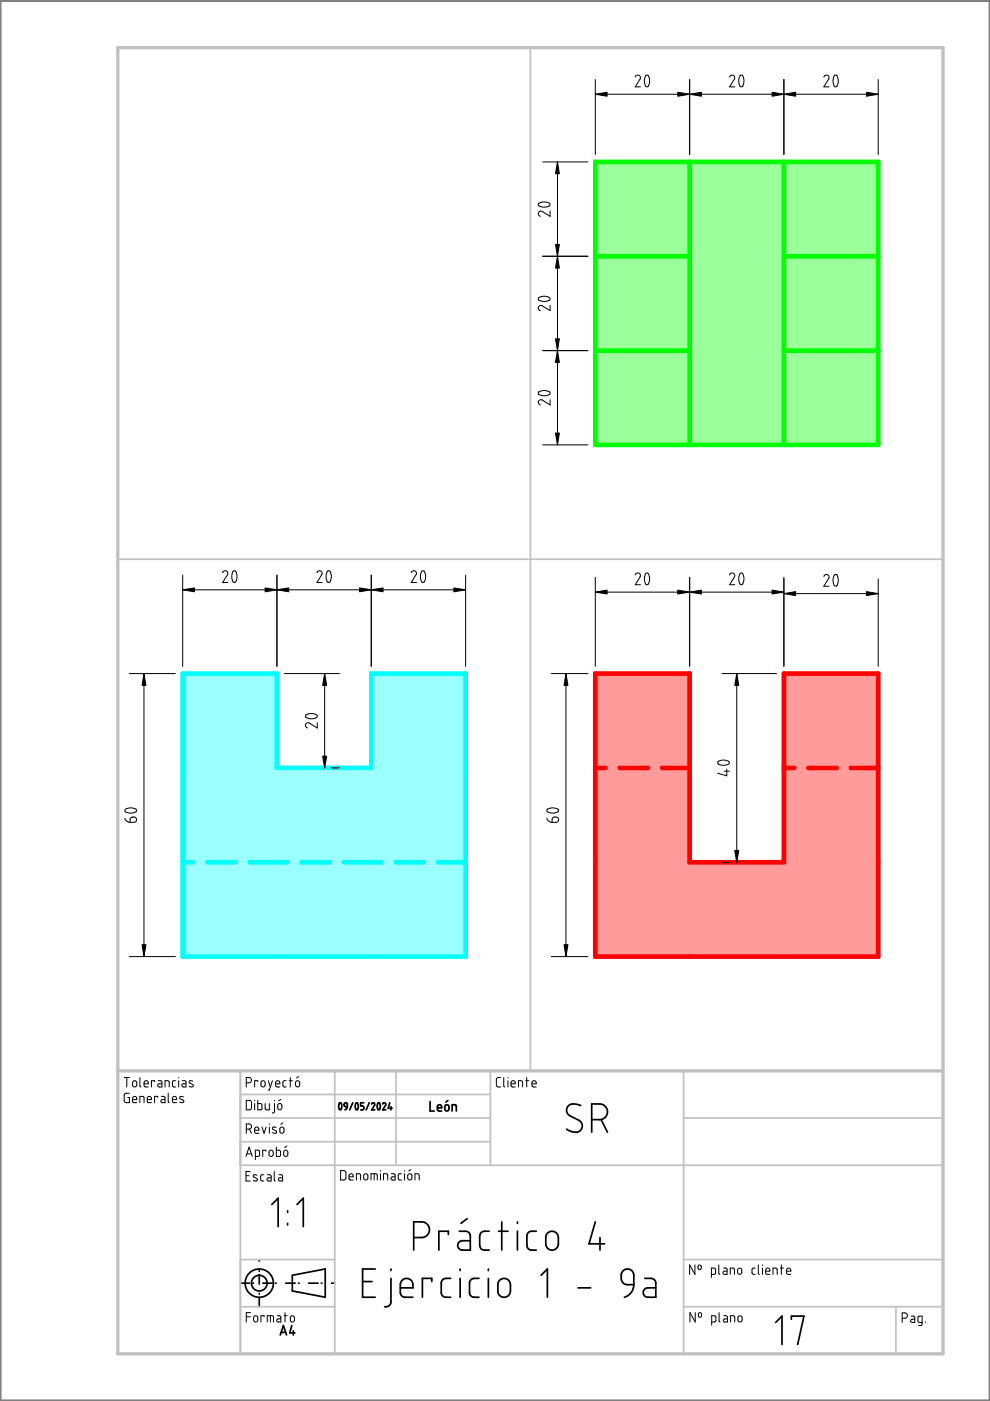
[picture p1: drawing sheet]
<svg xmlns="http://www.w3.org/2000/svg" width="210mm" height="297mm" viewBox="0 0 210 297" stroke-linecap="round" stroke-linejoin="round" font-family="sans-serif">
<path d="M126.2 34.3h60v60h-60z" fill-rule="evenodd" fill="#9bff9b"/>
<path d="M38.7 142.8h20v20h20v-20h20v60h-60z" fill-rule="evenodd" fill="#9bffff"/>
<path d="M126.2 142.8h20v40h20v-40h20v60h-60z" fill-rule="evenodd" fill="#ff9b9b"/>
<g fill="none" stroke="#000" stroke-width=".36">
<path d="M72 233.9a.46 .46 0 0 1 .5 .6l-.1 .4a.32 .32 0 0 1-.3 .4 .32 .32 0 0 1-.3-.5zM73 233.9a.35 .35 0 0 1 .4-.1 .35 .35 0 0 1 .2 .3v.5h-.4l-.2-.3zM73.6 234.6l-.1 .5-.4 .2M74.8 233.8l-.7 1.5M75.5 233.8h.2l.2 .2v.9a.32 .32 0 0 1-.3 .4 .32 .32 0 0 1-.3-.5zM77.1 233.8h-.6v.7h.4l.2 .2-.1 .5-.5 .1M78.3 233.8l-.7 1.5M78.8 234.1a.34 .34 0 0 1 .5-.3 .34 .34 0 0 1 .1 .5l-.6 1h.7M80.1 233.9a.46 .46 0 0 1 .5 .6v.4a.31 .31 0 0 1-.3 .4 .31 .31 0 0 1-.3-.4zM81.1 234.1a.35 .35 0 0 1 .5-.3 .35 .35 0 0 1 .2 .5l-.7 1h.7M82.6 233.8l-.3 1.2h.8M82.9 234.6v.7"/>
<path d="M91.2 233.6v2h.9M92.8 234.9h.8l-.1-.6-.6 .1-.1 .9 .2 .2 .6 .1M94.4 234.4l.2-.2 .5 .2 .1 .8-.2 .3-.3 .1-.3-.2zM95 233.3l-.5 .4M95.9 235.6v-1.4l.8 .2 .1 1.2M123.1 234.4l-1.1-.3h-1l-.6 .5-.3 .9 .5 .9 2.6 1.5 .3 .7-.2 .8-.3 .4-.7 .3-1.1-.2-1.1-.5M125.5 237.4h1.8l.9-.4 .5-.6 .1-.6-.1-.6-.3-.5-1-.6h-1.9v6M127.4 237.4l1.4 2.7M57.6 255.4l1.4-1.4v6.1M61 256.7v.3M61 259.4v.3M63 255.4l1.3-1.4v6.1"/>
<path d="M99.1 258.4l-1.4 1M106.4 259.1v5.9M109.7 259.1v.3M126.2 259.1l-1.3 4.6h3.3M51 272.1h1.9M53.6 272.1h.1M55 267.1v.3M55 269.4v.1M55 270.2v2M55 274.2v.2M55 275.1v2M55.7 272.1h2"/>
<path d="M58.4 272.1h.2M60.6 272.1h2M62 270.4l7-1.4v6l-7-1.3zM63.3 272.1h.1M65.4 272.1h2M68.1 272.1h.2M70.3 272.1h.7M76.9 271.7h2M79.5 269h-2.6v6h2.6M82.9 271v5.3l-.5 .6-.8 .2M82.9 269v.4M84.9 273h2.6v-1l-.5-.7-1-.2-.9 .6-.2 .6v2l.3 .4 .4 .3h1.9"/>
<path d="M87.7 262.4h1.9l.9-.4 .4-.6 .2-.6-.1-.7-.3-.4-.5-.5-.6-.1h-1.9v5.9M91.5 271.7v-.7h-1.9v4M95.1 261.7v-.7h-2.1v4M95.5 271l-1.3 .1-.4 .3-.2 .5v2.3l.1 .4 .7 .4h1.1M97.4 261l1.5 .1 .7 .5 .1 .3v3.1h-1.8l-.6-.2-.3-.9 .4-.6 .5-.2h1.8M97.6 269v.4M97.6 271v4M101.6 271l-1.5 .2-.4 .3-.2 .5v2.1l.2 .5 .7 .4h1.2M103.5 269v.4M103.5 271v4M103.7 261l-1.4 .1-.3 .3-.3 .6v2.1l.2 .5 .6 .4h1.2M105.7 261h2"/>
<path d="M105.9 271.5l.5-.4h.7l.6 .2 .4 .5 .1 .6v1.6l-.3 .6-.5 .3-1 .1-.5-.4-.3-.4v-2zM109.7 261v4M113.7 261l-1.3 .1-.5 .4-.2 .4v2.3l.2 .4 .4 .4h1.4M114.7 270.4l1.4-1.4v6M116 261.6l.6-.5 .6-.1 .7 .4 .3 .3 .2 .6v1.7l-.2 .5-.5 .4-.5 .1h-.6l-.7-.6-.2-.5v-1.7zM122.6 273h2.6M127.2 262.4v2.6M132.1 269.4l.5-.3 .6-.1 .9 .5 .3 .8v2.1h-1.6l-.8-.5-.3-.6v-1.1zM134.4 272.4l-.2 .9-.4 .8-.7 .6-.7 .3M136.7 271l1.7 .1 .4 .3 .2 .5v3.1h-1.8l-.5-.2-.3-.4v-.5l.4-.7 .4-.2h1.8M167.8 279.7v-.7h2.7l-1.4 6.1M59.4 283l.7-1.9 .6 1.9"/>
<path d="M59.6 282.5h1M61.9 281.1l-.5 1.5h1.1M62.2 282.2v.8M164.5 280.4l1.3-1.4v6.1"/>
<circle cx="55" cy="272" r="3"/>
<circle cx="55" cy="272" r="1.67"/>
</g>
<path d="M126.2 142.8h20v40h20v-40h20v60h-60zM126.2 162.8h2.2M131.4 162.8h6M140.4 162.8h5.8M166.2 162.8h2.2M171.4 162.8h6M180.4 162.8h5.8" fill="none" stroke="#f00" stroke-width=".99"/>
<path d="M38.7 142.8h20v20h20v-20h20v60h-60zM38.7 182.8h2.2M43.9 182.8h6M52.9 182.8h8M63.9 182.8h6M72.9 182.8h8M83.9 182.8h6M92.9 182.8h5.8" fill="none" stroke="#0ff" stroke-width=".99"/>
<path d="M126.2 34.3h60v60h-60zM146.2 34.3v60M166.2 34.3v60M126.2 54.3h20M166.2 54.3h20M126.2 74.3h20M166.2 74.3h20" fill="none" stroke="#0f0" stroke-width=".99"/>
<g fill="none" stroke="#000" stroke-width=".21">
<path d="M126.2 20h60M126.2 16.8v16M134.7 16.3l.4-.4h.3l.3 .3 .1 .5-1.1 1.7h1.1M136.9 16l.2-.1 .3 .1 .3 .9-.1 .9-.4 .6-.3-.2-.2-.6v-.8zM146.2 16.8v16M154.7 16.3l.4-.4h.3l.3 .3v.5l-1 1.7h1.1M156.9 16h.5l.3 .8-.1 1.1-.4 .5-.3-.2-.3-.8 .1-.7zM166.2 16.8v16M174.7 16.3l.4-.4 .6 .3 .1 .4-1.1 1.8h1.1M177 16l.2-.1 .3 .2 .2 .9-.1 1.1-.4 .3-.3-.1-.3-.8 .1-.9zM186.2 16.8v16M115.1 34.3h9.6"/>
<path d="M118.2 34.3v60M114.2 43.2l.7-.4h.8l.8 .3 .1 .3-.4 .4-1 .1-.9-.3zM115.1 54.3h9.6M116.6 44.7v1.2l-1.7-1.1h-.5l-.2 .3-.1 .3 .5 .5M114.3 63.1l.5-.2 .9-.1 .8 .3 .1 .3-.5 .4-1 .1-.8-.3-.2-.2zM115.1 74.3h9.6M116.6 64.7v1.1l-1.7-1h-.5l-.2 .3-.1 .3 .5 .4M114.2 83.2l.7-.4h.7l.8 .2 .2 .3-.1 .3-.6 .3h-.8l-.7-.2a.37 .37 0 0 1-.2-.5zM115.1 94.3h9.6M116.6 84.8v1.1l-1.7-1.1h-.5l-.2 .3-.1 .3 .5 .5M38.7 125.1h60M38.7 121.9v19.4"/>
<path d="M47.2 121.4l.3-.3 .4-.1 .4 .4-.1 .4-1 1.7h1.1M49.4 121.1h.5l.3 .7v.8l-.2 .7a.51 .51 0 0 1-.6 0 .51 .51 0 0 1-.2-.6l-.1-.7zM58.7 121.9v19.4M67.2 121.4l.3-.3 .4-.1 .4 .5-1.1 2h1.1M69.4 121.1h.5l.3 .6v.9l-.2 .8a.59 .59 0 0 1-.7-.2 .59 .59 0 0 1-.1-.6v-.7zM78.7 121.9v19.4M87.2 121.4l.2-.3 .5-.1 .4 .5-1.1 2h1.1M89.4 121.1h.5l.3 .6v.9l-.2 .7a.5 .5 0 0 1-.6 0 .5 .5 0 0 1-.2-.6v-.8zM98.7 121.9v19.4M126.2 122.4v18.9M126.2 125.5h40M134.7 121.9l.4-.4h.3l.3 .3 .1 .4-1.1 1.8h1.1"/>
<path d="M136.9 121.6l.5-.1 .3 .8v.7l-.3 .9a.66 .66 0 0 1-.7-.9v-.7zM146.2 122.4v18.9M154.7 121.9l.4-.4h.3l.3 .3v.5l-1 1.7h1.1M156.9 121.6l.5-.1 .3 .7v.8l-.3 .9a.63 .63 0 0 1-.7-.9v-.7zM166.2 122.4v18.9M166.2 125.9h20M174.7 122.2l.4-.4 .6 .3 .1 .4-1.1 1.8h1.1M177 121.9l.2-.1 .3 .1 .2 1-.1 1-.4 .4-.3-.2-.3-.7 .1-.9zM186.2 122.7v18.6M27.4 142.8h9.8M30.5 142.8v60M60.3 142.8h11.7"/>
<path d="M64.9 151.6l.8-.3 1.3 .2a.44 .44 0 0 1 .2 .5 .44 .44 0 0 1-.5 .3l-.9 .1-.6-.1-.4-.3zM67.3 153.2v1.1l-1.7-1h-.5l-.3 .2v.4l.4 .4M68.8 142.8v20M116.9 142.8h7.8M120 142.8v60M153.1 142.8h11.5M156.2 142.8v40M26.5 173.5l.4 .6 .7 .2M26.5 171.6l.8-.3h.7l.8 .3 .2 .4-.7 .3-.9 .1-.8-.3-.1-.2zM27.7 173.4l.3-.2 .6 .1 .4 .4-.1 .3-.3 .3h-1zM70.3 162.8h1.7M115.9 173.5l.4 .6 .8 .2"/>
<path d="M116.1 171.6l1.2-.3 1 .3a.59 .59 0 0 1-.1 .6 .59 .59 0 0 1-.6 .2h-.8l-.7-.3-.1-.2zM117.2 173.4l.3-.2 .6 .1 .3 .2v.4l-.3 .4h-1zM152.2 161.5l1.1-.4 1.1 .3a.45 .45 0 0 1 .1 .6 .45 .45 0 0 1-.5 .2l-.8 .1-.7-.2-.3-.2zM153.5 163.5h1.1M154.1 163.1v1.4l-2-.6M153.1 182.8h1.5M27.4 202.8h9.8M116.9 202.8h7.8M26.3 228.5h1.1M26.9 228.5v2M27.4 231.8h-.8l-.3 .3v1.3l.3 .4h.8v-1.1h-.3M28.1 233.1h.9l-.2-.6h-.3l-.3 .1-.1 .9 .2 .3h.7"/>
<path d="M28.2 229.3l.5-.2 .3 .3v.7l-.3 .3h-.3l-.3-.2zM29.7 228.5v1.8l.2 .2M29.7 233.8v-1.3l.8 .1v1.2M30.5 229.8h.9l-.2-.6-.3-.1-.3 .2-.1 .9 .3 .2 .6 .1M31.2 233.1h.9l-.2-.6h-.3l-.3 .1-.1 .9 .2 .3h.7M32.8 229.3v-.2h-.7v1.4M33.4 232.7v-.2h-.6v1.3M33.5 229.1h.6l.2 .3v1.1h-.6a.34 .34 0 0 1-.3-.4 .34 .34 0 0 1 .4-.3h.5M34.2 232.5h.5l.3 .2v1.1h-.7a.32 .32 0 0 1-.2-.4 .32 .32 0 0 1 .3-.3h.6M35 230.5v-1.4l.8 .2 .1 1.2M35.7 231.8v1.8l.2 .2M36.6 233.1h.8l-.1-.6h-.4l-.3 .1v.9l.1 .3h.7"/>
<path d="M37.2 229.1h-.4l-.2 .3v.9l.6 .2M37.9 228.5v.1M37.9 229.1v1.4M38.7 229.1h.5l.2 .3v1.1l-.6-.1a.34 .34 0 0 1-.3-.3 .34 .34 0 0 1 .4-.3h.5M38.9 232.6l-.3-.1a.3 .3 0 0 0-.4 .1 .3 .3 0 0 0 0 .4l.6 .3a.37 .37 0 0 1 0 .5 .37 .37 0 0 1-.5-.1h-.2M40.9 229.2h-.3a.31 .31 0 0 0-.4 0 .31 .31 0 0 0 .1 .5l.5 .2a.35 .35 0 0 1 0 .6 .35 .35 0 0 1-.5-.1l-.2-.1M52.2 229.6h.6l.4-.2 .1-.5-.2-.3-.9-.1v2M52.2 233.3h.8l.3 .3v1.3l-.3 .4h-.8zM52.2 239.4l.9-.2 .2-.2-.1-.6-.3-.1h-.7v2M52.9 239.4l.4 .9M54 239.6h.9l-.2-.5-.3-.1-.3 .1-.1 .9 .2 .3h.7M54 233.3v.1"/>
<path d="M54 234v1.3M54.7 233.3v2h.7l.1-.2v-.9l-.2-.2h-.6M54.7 229.3v-.2h-.7v1.4M55.4 229.3l.3-.2 .4 .2 .1 .8-.2 .3-.6-.1zM55.5 239l.5 1.3 .4-1.3M56.2 234v1.1l.3 .2h.6v-1.3M56.9 229.1l.4 1.4M57.1 238.3v.1M57.1 239v1.3M57.8 229.1l-.7 2h-.2M58.2 234v1.7l-.4 .3M58.2 233.3v.1"/>
<path d="M58.4 229.8h.9l-.1-.6-.4-.1-.3 .2-.1 .9 .3 .2 .6 .1M58.5 239.1l-.3-.1a.29 .29 0 0 0-.4 .1 .29 .29 0 0 0 .1 .4l.6 .3a.34 .34 0 0 1 0 .5 .34 .34 0 0 1-.5-.1h-.2M58.9 234.2l.3-.2 .5 .2 .1 .7-.3 .4-.5-.2zM59.4 239.1l.4-.1 .4 .3v.7l-.3 .3h-.3l-.2-.3zM59.5 233.1l-.4 .3M60 238.1l-.5 .3M60.7 229.1h-.5l-.2 .3v.9l.7 .2M61.3 229.1h.7M61.6 228.5v2M62.8 229.3l.4-.2 .3 .3v.7l-.2 .3h-.4l-.2-.3zM63.3 228.2l-.4 .4M106.1 228.5h-.6l-.3 .3 .1 1.5 .2 .1 .6 .1"/>
<path d="M106.8 228.5v1.8l.2 .2M107.7 228.5v.1M107.7 229.1v1.4M108.4 229.8h.8l-.2-.6-.3-.1-.3 .2v.9l.2 .2 .6 .1M109.9 230.5v-1.4h.7l.2 .2v1.2M111.5 229.1h.6M111.7 228.5v2M112.8 229.8h.9l-.2-.6-.4-.1-.2 .2-.1 .9 .2 .2 .7 .1M52.2 245.2l.6-2 .7 2M52.2 249.3h.6M52.3 244.6h1M53 248.4h-.8v2h.8"/>
<path d="M54.1 245.2h.7l.2-.2v-.9l-.1-.2h-.8v2M54.5 249.2l-.4-.1a.28 .28 0 0 0-.4 .1 .28 .28 0 0 0 .2 .4l.5 .3a.37 .37 0 0 1 0 .5 .37 .37 0 0 1-.5-.1h-.2M55.9 249.1h-.4l-.2 .2v.9l.2 .2h.4M56.4 244.1v-.2h-.7v1.3M56.7 249.1h.5l.3 .3v1h-.6a.33 .33 0 0 1-.3-.4 .33 .33 0 0 1 .3-.3h.6M57.1 244l.5-.1 .3 .3v.7l-.3 .3-.4-.1-.2-.2zM58.1 248.4v1.8l.3 .2M58.6 243.2v2l.8-.1 .1-.2-.1-.9-.2-.1h-.6M59.1 249.1h.6l.2 .2v1.1h-.7a.34 .34 0 0 1-.2-.4 .34 .34 0 0 1 .4-.3h.5M60.2 244l.4-.1 .4 .3v.7l-.3 .3-.4-.1-.1-.2zM60.8 243l-.4 .3M72.2 248.2h.8l.3 .3v1.3l-.3 .4h-.8z"/>
<path d="M74 249.5h.9l-.2-.5-.4-.1-.2 .1-.1 .9 .2 .3h.7M75.6 250.2v-1.3h.6l.2 .1 .1 1.2M77.2 249l.2-.1 .5 .1 .1 .8-.2 .3-.4 .1-.3-.3zM78.7 250.2v-1.3h1.2l.1 1.3M79.3 248.9v1.3M80.7 248.2v.1M80.7 248.9v1.3M81.3 250.2v-1.3l.8 .1 .1 1.2M83 248.9h.5l.3 .2v1.1h-.7a.34 .34 0 0 1-.2-.4 .34 .34 0 0 1 .3-.3h.6M85.1 248.9h-.4l-.3 .3 .1 .8 .6 .2M85.8 248.2v.1M85.8 248.9v1.3"/>
<path d="M86.5 249l.5-.1 .3 .2v.7l-.3 .4h-.3l-.2-.3zM87.1 248l-.4 .3M88 250.2v-1.3l.8 .1 .1 1.2M52.2 279.2h.9M53.1 278.3h-.9v2M53.9 279.1l.3-.1 .5 .3v.7l-.3 .2-.3 .1-.3-.2zM56 279.2v-.2h-.7v1.3M57.3 279v1.3M58.8 279h.5l.2 .2v1.1h-.5a.33 .33 0 0 1-.3-.3 .33 .33 0 0 1 .3-.4h.5M60.2 279h.7M60.4 278.3v2M61.6 279.1l.4-.1 .4 .3v.6l-.2 .3-.3 .1-.3-.2z"/>
<path d="M147.3 268.2v2l-1.1-2v2M147.4 278.3v2l-1.1-2v2M148.1 268.3a.34 .34 0 0 1 .3-.1 .34 .34 0 0 1 .3 .3v.4a.34 .34 0 0 1-.4 .3 .34 .34 0 0 1-.3-.3zM148.1 278.4a.35 .35 0 0 1 .4-.1 .35 .35 0 0 1 .2 .3v.5a.34 .34 0 0 1-.4 .2 .34 .34 0 0 1-.2-.3zM150.8 270.2h.6l.3-.2v-.9l-.1-.2h-.8v1.9M152.4 268.2v1.8l.2 .2M152.5 278.3v1.8l.2 .2M153.4 268.9h.6l.2 .2v1.1h-.6a.34 .34 0 0 1-.3-.4 .34 .34 0 0 1 .3-.3h.6M153.5 279h.5l.2 .3v1h-.5a.33 .33 0 0 1-.3-.3 .33 .33 0 0 1 .3-.4h.5M154.8 270.2v-1.3l.9 .1v1.2M156.5 269l.4-.1 .4 .3v.7l-.3 .3-.4-.1-.2-.2zM156.5 279.1l.4-.1 .4 .3 .1 .6-.3 .3-.3 .1-.3-.2z"/>
<path d="M160.1 268.9h-.4l-.3 .2 .1 .9 .6 .2M160.8 268.2v1.8l.2 .2M161.7 268.2v.1M161.7 268.9v1.3M162.3 269.5h.9l-.1-.5-.4-.1-.2 .1-.2 .9 .3 .3h.6M163.9 270.2v-1.3l.8 .1 .1 1.2M165.4 268.9h.7M165.7 268.2v2M166.8 269.5h.9l-.2-.5-.4-.1-.2 .1-.1 .9 .2 .3h.7M191.3 279.5h.6l.4-.2 .1-.4-.2-.4-.9-.1v2M193.2 279h.5l.3 .3v1.1h-.6a.34 .34 0 0 1-.3-.4 .34 .34 0 0 1 .3-.3h.6M56.7 280.3v-1.3h1l.3 .1v1.2"/>
<path d="M150.9 280.3l.8-.1 .1-1-.2-.2h-.7v2M154.9 280.3v-1.3h.6l.2 .1 .1 1.2M195.5 280.4h-.6l-.2-.2-.1-.9 .2-.2 .7-.1v1.8l-.2 .2h-.6M196.2 280.2v.2"/>
</g>
<path d="M0 .1h210v297h-210z" fill="none" stroke="#808080" stroke-width=".7"/>
<path d="M25 10.1h174.9v276.9h-174.9zM25 227.1h174.9" fill="none" stroke="#c0c0c0" stroke-width=".7"/>
<g fill="none" stroke="#c0c0c0" stroke-width=".36">
<path d="M112.5 10.1v217M25 118.6h174.9M51 227.1v59.9M51 237h53M51 232.1h53M71 227.1v59.9M84 227.1v20M104 227.1v20M144.9 227.1v59.9M144.9 237h55M51 247.1h148.9M51 242.1h53"/>
<path d="M51 267.1h20M51 277.1h20M144.9 267.1h55M144.9 277.1h55M189.9 277.1v9.9"/>
</g>
<g fill="#000" stroke="#000" stroke-width=".21">
<path d="M126.2 20l2.5-.4v.8zM143.7 19.6l2.5 .4-2.5 .4zM146.2 20l2.5-.4v.8zM163.7 19.6l2.5 .4-2.5 .4zM166.2 20l2.5-.4v.8zM183.7 19.6l2.5 .4-2.5 .4zM118.2 34.3l.4 2.5h-.8zM118.2 54.3l.4 2.5h-.8zM117.8 51.8h.8l-.4 2.5zM118.2 74.3l.4 2.5h-.8zM117.8 71.8h.8l-.4 2.5zM117.8 91.8h.8l-.4 2.5z"/>
<path d="M38.7 125.1l2.5-.4v.8zM56.2 124.7l2.5 .4-2.5 .4zM58.7 125.1l2.5-.4v.8zM76.2 124.7l2.5 .4-2.5 .4zM78.7 125.1l2.5-.4v.8zM96.2 124.7l2.5 .4-2.5 .4zM126.2 125.5l2.5-.4v.8zM143.7 125.1l2.5 .4-2.5 .4zM146.2 125.5l2.5-.4v.8zM163.7 125.1l2.5 .4-2.5 .4zM166.2 125.9l2.5-.5v.9zM183.7 125.4l2.5 .5-2.5 .4z"/>
<path d="M30.5 142.8l.4 2.5h-.8zM68.8 142.8l.5 2.5h-.9zM120 142.8l.4 2.5h-.8zM156.2 142.8l.4 2.5h-.8zM68.4 160.3h.9l-.5 2.5zM155.8 180.3h.8l-.4 2.5zM30.1 200.3h.8l-.4 2.5zM119.6 200.3h.8l-.4 2.5z"/>
</g>
</svg>
